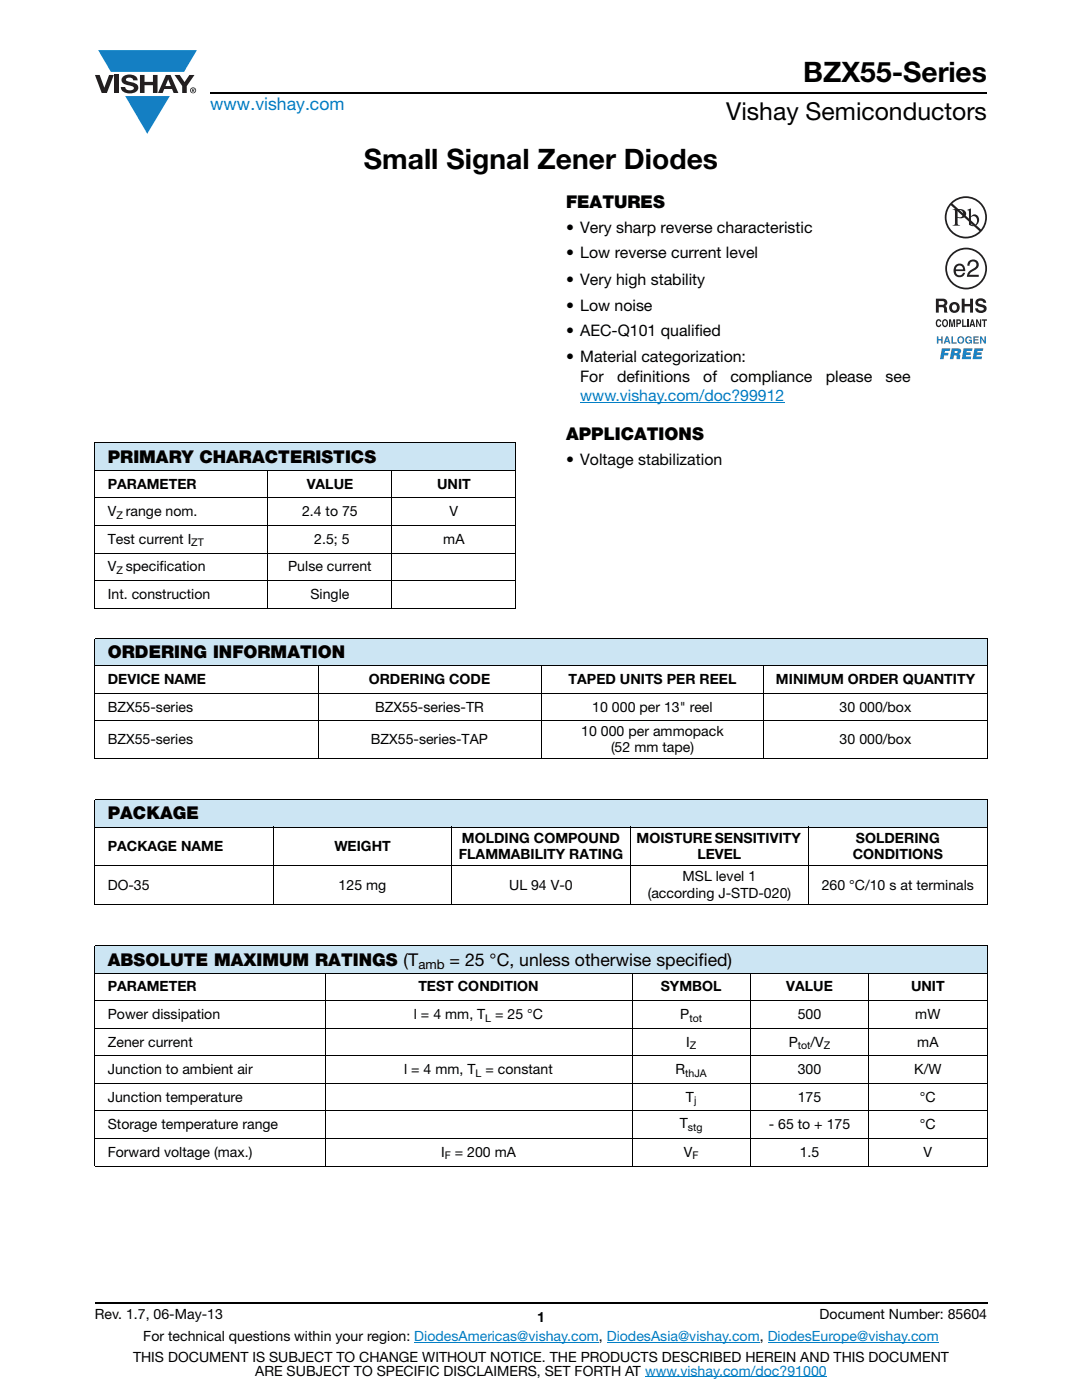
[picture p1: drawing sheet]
<svg xmlns="http://www.w3.org/2000/svg" width="216mm" height="279mm" viewBox="0 0 216 279" stroke-linecap="round" stroke-linejoin="round" font-family="sans-serif">
<defs><g id="words">
<g font-size="5.6">
<text x="160.3" y="16.4">BZX55-Series</text>
<text x="72.6" y="33.8">Small Signal Zener Diodes</text>
</g>
<text font-size="4.9" x="144.9" y="24">Vishay Semiconductors</text>
<text font-size="3.5" fill="#007ec4" x="42" y="21.9">www.vishay.com</text>
<g font-size="3.5">
<text x="112.9" y="41.5">FEATURES</text>
<text x="112.9" y="87.7">APPLICATIONS</text>
<text x="21.5" y="92.5">PRIMARY CHARACTERISTICS</text>
<text x="21.5" y="131.3">ORDERING INFORMATION</text>
<text x="21.5" y="163.5">PACKAGE</text>
<text x="21.5" y="192.8">ABSOLUTE MAXIMUM RATINGS (T</text>
<text x="89.7" y="192.8">= 25 °C, unless otherwise specified)</text>
</g>
<g font-size="3.2">
<text x="112.9" y="46.6">• Very sharp reverse characteristic</text>
<text x="112.9" y="51.5">• Low reverse current level</text>
<text x="112.9" y="56.8">• Very high stability</text>
<text x="112.9" y="62.1">• Low noise</text>
<text x="112.9" y="67">• AEC-Q101 qualified</text>
<text x="112.9" y="72.3">• Material categorization:</text>
<text x="115.8" y="76.2">For</text>
<text x="123.1" y="76.2">definitions</text>
<text x="140.3" y="76.2">of</text>
<text x="145.7" y="76.2">compliance</text>
<text x="164.8" y="76.2">please</text>
<text x="176.7" y="76.2">see</text>
<text x="112.9" y="92.8">• Voltage stabilization</text>
</g>
<text font-size="3.2" fill="#007ec4" x="115.8" y="80.1">www.vishay.com/doc?99912</text>
<g font-size="2.8">
<text x="21.5" y="97.5">PARAMETER</text>
<text x="61.2" y="97.5">VALUE</text>
<text x="87.2" y="97.5">UNIT</text>
<text x="21.5" y="103">V range nom.</text>
<text x="60.3" y="103">2.4 to 75</text>
<text x="89.7" y="103">V</text>
<text x="21.5" y="108.5">Test current I</text>
<text x="62.7" y="108.5">2.5; 5</text>
<text x="88.5" y="108.5">mA</text>
<text x="21.5" y="119.5">Int. construction</text>
<text x="21.5" y="114">V specification</text>
<text x="57.5" y="114">Pulse current</text>
<text x="62" y="119.5">Single</text>
<text x="21.5" y="136.5">DEVICE NAME</text>
<text x="73.6" y="136.5">ORDERING CODE</text>
<text x="113.5" y="136.5">TAPED UNITS PER REEL</text>
<text x="154.8" y="136.5">MINIMUM ORDER QUANTITY</text>
<text x="21.5" y="142">BZX55-series</text>
<text x="74.9" y="142">BZX55-series-TR</text>
<text x="118.2" y="142">10 000 per 13&quot; reel</text>
<text x="167.5" y="142">30 000/box</text>
<text x="21.5" y="148.6">BZX55-series</text>
<text x="74" y="148.6">BZX55-series-TAP</text>
<text x="116" y="147">10 000 per ammopack</text>
<text x="167.5" y="148.6">30 000/box</text>
<text x="121.9" y="150.2">(52 mm tape)</text>
<text x="21.5" y="169.8">PACKAGE NAME</text>
<text x="66.7" y="169.8">WEIGHT</text>
<text x="91.5" y="171.4">FLAMMABILITY RATING</text>
<text x="92.2" y="168.2">MOLDING COMPOUND</text>
<text x="127" y="168.2">MOISTURE SENSITIVITY</text>
<text x="139.2" y="171.4">LEVEL</text>
<text x="170.2" y="171.4">CONDITIONS</text>
<text x="170.8" y="168.2">SOLDERING</text>
<text x="21.5" y="177.5">DO-35</text>
<text x="67.6" y="177.5">125 mg</text>
<text x="101.6" y="177.5">UL 94 V-0</text>
<text x="129.2" y="179.3">(according J-STD-020)</text>
<text x="136.2" y="175.8">MSL level 1</text>
<text x="164" y="177.5">260 °C/10 s at terminals</text>
<text x="21.5" y="197.9">PARAMETER</text>
<text x="83.5" y="197.9">TEST CONDITION</text>
<text x="131.8" y="197.9">SYMBOL</text>
<text x="156.9" y="197.9">VALUE</text>
<text x="181.8" y="197.9">UNIT</text>
<text x="21.5" y="203.4">Power dissipation</text>
<text x="82.6" y="203.4">l = 4 mm, T = 25 °C</text>
<text x="135.7" y="203.4">P</text>
<text x="159.2" y="203.4">500</text>
<text x="182.6" y="203.4">mW</text>
<text x="21.5" y="208.9">Zener current</text>
<text x="136.9" y="208.9">I</text>
<text x="157.4" y="208.9">P</text>
<text x="161.7" y="208.9">/V</text>
<text x="183" y="208.9">mA</text>
<text x="21.5" y="214.4">Junction to ambient air</text>
<text x="80.7" y="214.4">l = 4 mm, T = constant</text>
<text x="134.8" y="214.4">R</text>
<text x="159.2" y="214.4">300</text>
<text x="182.4" y="214.4">K/W</text>
<text x="21.5" y="219.9">Junction temperature</text>
<text x="136.9" y="219.9">T</text>
<text x="159.2" y="219.9">175</text>
<text x="183.6" y="219.9">°C</text>
<text x="21.5" y="225.4">Storage temperature range</text>
<text x="135.6" y="225.2">T</text>
<text x="153.4" y="225.4">- 65 to + 175</text>
<text x="183.6" y="225.4">°C</text>
<text x="21.5" y="230.9">Forward voltage (max.)</text>
<text x="88" y="230.9">I</text>
<text x="90.7" y="230.9">= 200 mA</text>
<text x="136.4" y="230.9">V</text>
<text x="159.6" y="230.9">1.5</text>
<text x="184.3" y="230.9">V</text>
<text x="18.9" y="263.3">Rev. 1.7, 06-May-13</text>
<text x="107.2" y="263.8">1</text>
<text x="163.6" y="263.3">Document Number: 85604</text>
<text x="28.6" y="267.7">For technical questions within your region: DiodesAmericas@vishay.com, DiodesAsia@vishay.com, DiodesEurope@vishay.com</text>
<text x="26.5" y="271.7">THIS DOCUMENT IS SUBJECT TO CHANGE WITHOUT NOTICE. THE PRODUCTS DESCRIBED HEREIN AND THIS DOCUMENT</text>
<text x="50.9" y="274.6">ARE SUBJECT TO SPECIFIC DISCLAIMERS, SET FORTH AT www.vishay.com/doc?91000</text>
</g>
<text font-size="2.6" x="83.5" y="193.5">amb</text>
<g font-size="2.1">
<text x="23.2" y="103.5">Z</text>
<text x="38.2" y="109">ZT</text>
<text x="23.2" y="114.5">Z</text>
<text x="96.8" y="203.9">L</text>
<text x="137.6" y="203.9">tot</text>
<text x="137.6" y="209.4">Z</text>
<text x="159.2" y="209.4">tot</text>
<text x="164.4" y="209.4">Z</text>
<text x="94.9" y="214.9">L</text>
<text x="136.7" y="214.9">thJA</text>
<text x="138.5" y="220.4">j</text>
<text x="137.2" y="225.7">stg</text>
<text x="88.8" y="231.4">F</text>
<text x="138.2" y="231.4">F</text>
</g>
</g></defs>
<g fill="#147fc3">
<path d="M19.6 10h19.7l-2.6 4.3h-1.1h-13.5z"/>
<path d="M25 19.2h8.9l-4.5 7.5z"/>
</g>
<g fill="#231f20">
<path d="M18.9 15h1l.9 2.5 1-2.5h.9l-1.4 3.6h-1z"/>
<path d="M22.9 15h.9v3.6h-.9z"/>
<path d="M24.6 15.3a2.1 2.1 0 0 1 2.8 .3l.1 .4h-.9a.79 .79 0 0 0-.7-.5 .79 .79 0 0 0-.8 .4l.3 .3 1 .2a1.08 1.08 0 0 1 1.2 1 1.08 1.08 0 0 1-1.1 1.2 1.73 1.73 0 0 1-2.4-1.2h.9a.96 .96 0 0 0 .8 .6 .96 .96 0 0 0 .9-.4 1.31 1.31 0 0 0-1.2-.6 1.03 1.03 0 0 1-1.1-.6 1.03 1.03 0 0 1 .2-1.1z"/>
<path d="M27.9 15h.9v1.3h1.7v-1.3h.9v3.6h-.9v-1.6h-1.7v1.6h-.9z"/>
<path d="M34.8 15h1.1l.9 1.4 1-1.4h1l-1.5 2.2v1.4h-.9v-1.4z"/>
<path d="M33.6 15.9l.5 1.3h-1.1zM33.1 15l-1.6 3.6h1l.3-.8h1.5l.3 .8h1l-1.6-3.6z"/>
<path d="M38.1 18a.46 .46 0 0 1 .9 0 .46 .46 0 0 1-.9 0zM37.9 18a.6 .6 0 0 0 1.2 0 .6 .6 0 0 0-1.2 0z"/>
<path d="M38.4 17.8h.2v.2h-.2zM38.3 17.7v.7h.1v-.3l.4 .3-.2-.3 .2-.2-.1-.2z"/>
</g>
<path d="M42 18.6h155M18.9 260h178.1" fill="none" stroke="#000" stroke-width=".36"/>
<path d="M115.8 80.3h40.7M82.7 267.9h36.8M121.1 267.9h30.5M128.7 274.8h36.3M153.2 267.9h34.1" fill="none" stroke="#007ec4" stroke-width=".2"/>
<path d="M18.9 88.4h84.1v5.5h-84.1z" fill="#cce5f3"/>
<path d="M18.9 88.4h84.1M18.9 93.9h84.1M18.9 99.4h84.1M18.9 88.5v32.8M53.5 93.8v27.7M78.2 93.8v27.7M103 88.5v32.8M18.9 104.9h84.1M18.9 110.4h84.1M18.9 115.9h84.1M18.9 121.4h84.1" fill="none" stroke="#000" stroke-width=".2"/>
<path d="M18.9 39.8l84.4 42.3z" fill="#fff"/>
<path d="M186.7 39.2h10.3v32.5h-10.3z" fill="#fff"/>
<g fill="#231f20">
<path d="M191.9 59.6h.6v1.1h1.1v-1.1h.6v2.8h-.6v-1.3h-1.1v1.3h-.6z"/>
<path d="M194.9 59.7a1.15 1.15 0 0 1 1.9 .7h-.6v-.1a.68 .68 0 0 0-1-.2v.4l.3 .1a1.29 1.29 0 0 1 1.4 1 1.17 1.17 0 0 1-1.2 .9 1.17 1.17 0 0 1-1.1-1h.5l.1 .2a.67 .67 0 0 0 1.1-.1l-.2-.2-.6-.2a.82 .82 0 0 1-.8-.5 .82 .82 0 0 1 .2-1z"/>
<path d="M186.9 63.9l.4-.2 .3 .1 .2 .4-.6-.2a.66 .66 0 0 0 .1 1l.3-.3h.2a.54 .54 0 0 1-.5 .6 .54 .54 0 0 1-.5-.5z"/>
<path d="M189.4 63.7h.3l.3 1.2 .2-1.2h.4v1.6h-.3v-1.3l-.2 1.3h-.3l-.2-1.3v1.3h-.2z"/>
<path d="M192 63.7h.2v1.3h.7v.3h-.9z"/>
<path d="M193 63.7h.3v1.6h-.3z"/>
<path d="M194.8 63.7h.2l.5 1.1v-1.1h.3v1.6h-.3l-.5-1.1v1.1h-.2z"/>
<path d="M195.9 63.7h1v.3h-.3v1.3h-.3v-1.3h-.4z"/>
<path d="M187.3 60.1v.7h1a.39 .39 0 0 0 0-.7zM186.7 59.6h1.5a.79 .79 0 0 1 .7 .4 .79 .79 0 0 1-.1 .9l-.2 .2a.98 .98 0 0 1 .4 1.1l.1 .2h-.7l-.2-1-.9-.1v1.1h-.6z"/>
<path d="M190.2 60.8a.63 .63 0 0 0-.2 .8 .63 .63 0 0 0 .7 .3 .63 .63 0 0 0 .2-.8 .63 .63 0 0 0-.7-.3zM189.4 61.4a1.09 1.09 0 0 1 2.1 0 1.09 1.09 0 0 1-2.1 0z"/>
<path d="M188.4 64a.64 .64 0 0 0 .2 1h.1a.64 .64 0 0 0-.1-1zM188.2 63.8l.2-.1a.56 .56 0 0 1 .7 .4 .82 .82 0 0 1-.5 1.2h-.2a.89 .89 0 0 1-.2-1.5z"/>
<path d="M191.1 64v.4l.4-.1v-.3zM190.8 63.7h.6a.5 .5 0 0 1 .4 .5 .5 .5 0 0 1-.4 .5h-.3v.6h-.3z"/>
<path d="M194 64.1l-.1 .6h.3zM193.9 63.7h.3l.4 1.6h-.3l-.1-.4h-.4l-.1 .4h-.3z"/>
<path d="M191.1 42v1.3a.75 .75 0 0 0 1.1-.7 .75 .75 0 0 0-1.1-.6zM190.1 41.7a2.81 2.81 0 0 1 2.4 .4 .97 .97 0 0 1 0 1.2 .97 .97 0 0 1-1.2 .2h-.2v1v.3l.5 .2h-1.5l.3-.1 .2-.4v-2.3l-.1-.2z"/>
<path d="M193.7 43.4v1.3l.2 .2a.72 .72 0 0 0 .8-.1 .72 .72 0 0 0 .3-.8 .72 .72 0 0 0-.4-.8 .72 .72 0 0 0-.9 .2zM193 41.9l.7-.3v1.6a.89 .89 0 0 1 1.1-.4 .89 .89 0 0 1 .6 1.1 1.23 1.23 0 0 1-.7 1.1 1.23 1.23 0 0 1-1.4-.1v-2.7z"/>
<path d="M190 40.6a3.9 3.9 0 0 1 5.3-.1 3.9 3.9 0 0 1 .4 5.3zM189.7 41l5.7 5.1a3.9 3.9 0 0 1-5.3 .1 3.9 3.9 0 0 1-.4-5.2zM188.5 43.4a4.2 4.2 0 0 0 8.4 0 4.2 4.2 0 0 0-8.4 0z"/>
</g>
<g fill="#3853a3">
<path d="M186.9 67.1h.3v.6h.6v-.6h.3v1.5h-.3v-.7h-.6v.7h-.3z"/>
<path d="M189.9 67.1h.3v1.2h.7v.3h-1z"/>
<path d="M192.8 67.3a.68 .68 0 0 1 1.1 .3l-.8-.2a.55 .55 0 0 0-.2 .5 .55 .55 0 0 0 .4 .5l.4-.4h-.4v-.2h.6v.8h-.2v-.2a.71 .71 0 0 1-1 0 .71 .71 0 0 1 .1-1.1z"/>
<path d="M194.2 67.1h1.1v.3h-.8v.3h.7v.2h-.7v.4h.8v.3h-1.1z"/>
<path d="M195.5 67.1h.4l.5 1v-1h.3v1.5h-.3l-.6-1.1v1.1h-.3z"/>
<path d="M187.9 69.5h1.7l-.1 .5h-.9l-.1 .4h.8l-.1 .5h-.8l-.1 .8h-.7z"/>
<path d="M192.3 69.5h1.7v.5h-1.1l-.1 .3h.9v.5h-.9l-.1 .4h1.1l-.1 .5h-1.8z"/>
<path d="M194.5 69.5h1.7l-.1 .5h-1l-.1 .3h.9l-.1 .5h-.9v.4h1.1l-.1 .5h-1.8z"/>
<path d="M189 67.5l-.2 .5h.4zM188.8 67.1h.4l.5 1.5h-.4l-.1-.3h-.5l-.1 .3h-.3z"/>
<path d="M191.2 67.9a.5 .5 0 0 0 1 0 .5 .5 0 0 0-1 0zM190.9 67.8a.75 .75 0 0 1 1.5 0 .75 .75 0 0 1-1.5 0z"/>
<path d="M190.5 70v.5l.5-.1v-.4zM189.9 69.5l1.7 .2a.63 .63 0 0 1-.3 1l.3 .2v.8h-.7v-.6l-.3-.2h-.2l-.2 .8h-.7z"/>
</g>
<g fill="#231f20">
<path d="M193.3 52.1a1.13 1.13 0 0 1 1.9 .2 1.13 1.13 0 0 1-.8 1.7 1.39 1.39 0 0 0-1 .8h1.9v.4h-2.4a2.07 2.07 0 0 1 1.6-1.7 .69 .69 0 0 0 .1-1.2 .69 .69 0 0 0-1.1 .5v.2h-.5z"/>
<path d="M189 53.6a3.8 3.8 0 0 1 7.6 0 3.8 3.8 0 0 1-7.6 0zM188.6 53.6a4.2 4.2 0 0 0 8.4 0 4.2 4.2 0 0 0-8.4 0z"/>
<path d="M190.9 53.2l-.2 .6h1.5a.7 .7 0 0 0-.5-.8 .7 .7 0 0 0-.8 .2zM190.7 52.9a1.18 1.18 0 0 1 1.4-.1 1.18 1.18 0 0 1 .5 1.3h-1.9a.73 .73 0 0 0 .6 .8 .73 .73 0 0 0 .8-.5h.5a1.21 1.21 0 0 1-1.6 .8 1.21 1.21 0 0 1-.7-1.6z"/>
</g>
<path d="M18.9 127.4h178.1v5.5h-178.1z" fill="#cce5f3"/>
<g fill="#fff">
<path d="M18.9 132.9h44.6v5.5h-44.6z"/>
<path d="M63.5 132.9h44.4v5.5h-44.4z"/>
<path d="M107.9 132.9h44.5v5.5h-44.5z"/>
<path d="M152.4 132.9h44.6v5.5h-44.6z"/>
</g>
<path d="M18.9 159.6h178.1v5.5h-178.1z" fill="#cce5f3"/>
<g fill="#fff">
<path d="M18.9 165.1h35.6v7.6h-35.6z"/>
<path d="M54.5 165.1h35.6v7.6h-35.6z"/>
<path d="M90.1 165.1h35.7v7.6h-35.7z"/>
<path d="M125.8 165.1h35.6v7.6h-35.6z"/>
<path d="M161.4 165.1h35.6v7.6h-35.6z"/>
</g>
<path d="M18.9 188.7h178.1v5.5h-178.1z" fill="#cce5f3"/>
<g fill="#fff">
<path d="M18.9 194.2h46v5.5h-46z"/>
<path d="M64.9 194.2h61.2v5.5h-61.2z"/>
<path d="M126.1 194.2h23.6v5.5h-23.6z"/>
<path d="M149.7 194.2h23.6v5.5h-23.6z"/>
<path d="M173.3 194.2h23.7v5.5h-23.7z"/>
</g>
<g fill="none" stroke="#000" stroke-width=".2">
<path d="M18.9 127.4h178.1M18.9 132.9h178.1M18.9 138.4h178.1M18.9 127.4v24M63.5 132.8v18.7M107.9 132.8v18.7M152.4 132.8v18.7M197 127.4v24M18.9 143.9h178.1M18.9 151.4h178.1M18.9 159.6h178.1M18.9 159.7v20.8"/>
<path d="M197 159.7v20.8M18.9 165.1h178.1M18.9 172.7h178.1M54.5 165v15.7M90.1 165v15.7M125.8 165v15.7M161.4 165v15.7M18.9 180.6h178.1M18.9 188.7h178.1M18.9 194.2h178.1M18.9 199.7h178.1M18.9 188.8v43.8"/>
<path d="M64.9 194.1v38.7M126.1 194.1v38.7M149.7 194.1v38.7M173.3 194.1v38.7M197 188.8v43.8M18.9 205.2h178.1M18.9 210.7h178.1M18.9 216.2h178.1M18.9 221.7h178.1M18.9 227.2h178.1M18.9 232.7h178.1"/>
</g>
<use href="#words"/>
</svg>
